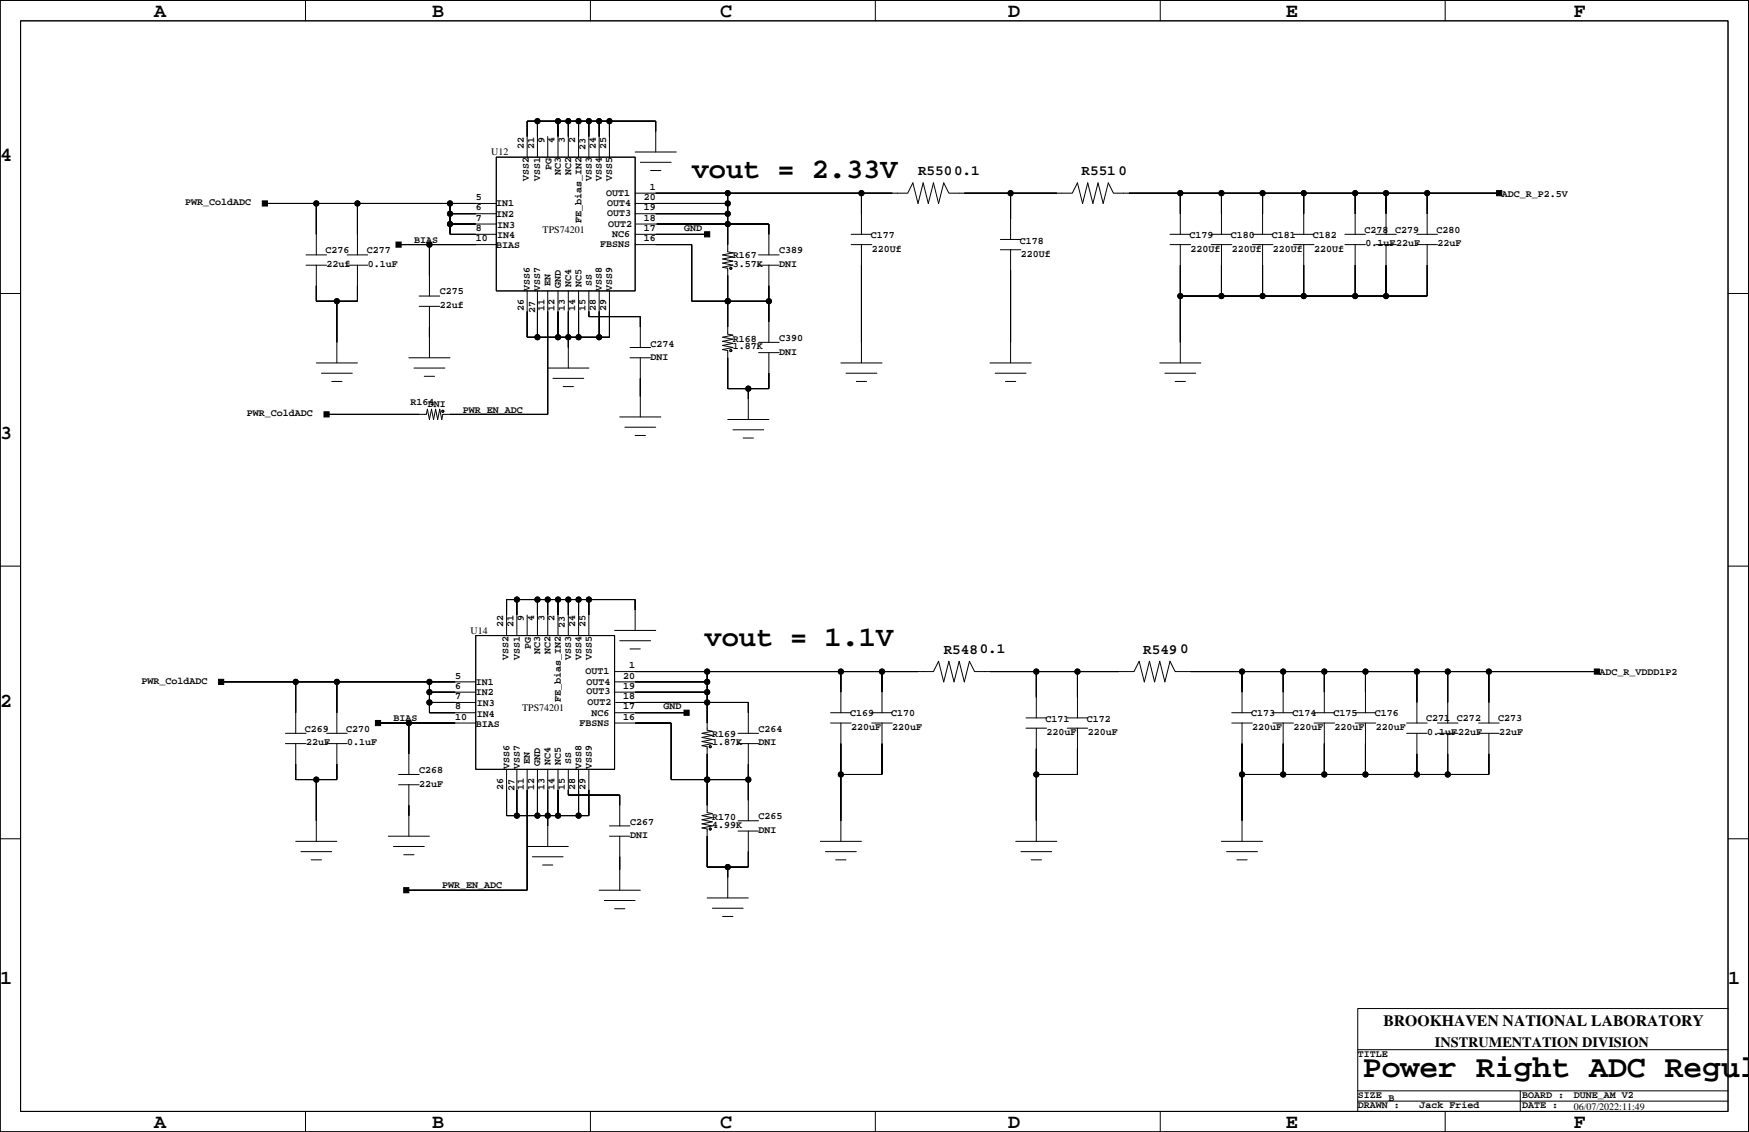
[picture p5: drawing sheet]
<svg xmlns="http://www.w3.org/2000/svg" width="432mm" height="279mm" viewBox="0 0 432 279" stroke-linecap="round" stroke-linejoin="round" font-family="sans-serif">
<defs><g id="words">
<text font-size="7.8" x="336.5" y="265.8">Power Right ADC Regul</text>
<g font-size="7.1">
<text x="170.8" y="43.9">vout = 2.33V</text>
<text x="174" y="159.4">vout = 1.1V</text>
</g>
<g font-size="4.9">
<text x="38.1" y="4.3">A</text>
<text x="106.7" y="4.3">B</text>
<text x="177.8" y="4.3">C</text>
<text x="248.9" y="4.3">D</text>
<text x="317.4" y="4.3">E</text>
<text x="388.5" y="4.3">F</text>
<text x="0" y="39.8">4</text>
<text x="0" y="108.4">3</text>
<text x="0" y="174.4">2</text>
<text x="0" y="243">1</text>
<text x="426.6" y="243">1</text>
<text x="38.1" y="278.5">A</text>
<text x="106.7" y="278.5">B</text>
<text x="177.8" y="278.5">C</text>
<text x="248.9" y="278.5">D</text>
<text x="317.4" y="278.5">E</text>
<text x="388.5" y="278.5">F</text>
</g>
<text font-size="3.9" x="341.6" y="253.3">BROOKHAVEN NATIONAL LABORATORY</text>
<g font-size="3.5">
<text x="226.6" y="43.2">R5500.1</text>
<text x="267" y="43.2">R551</text>
<text x="276.2" y="43.2">0</text>
<text x="233" y="161.3">R5480.1</text>
<text x="282.3" y="161.3">R549</text>
<text x="291.4" y="161.2">0</text>
<text x="354.2" y="258.5">INSTRUMENTATION DIVISION</text>
</g>
<g font-size="2.5">
<text x="134.4" y="35.2" transform="rotate(-90 134.4 35.2)">9</text>
<text x="136.9" y="35.2" transform="rotate(-90 136.9 35.2)">4</text>
<text x="139.5" y="35.2" transform="rotate(-90 139.5 35.2)">3</text>
<text x="142" y="35.2" transform="rotate(-90 142 35.2)">2</text>
<text x="121.3" y="38.4">U12</text>
<text x="129.3" y="36.7" transform="rotate(-90 129.3 36.7)">22</text>
<text x="131.8" y="36.7" transform="rotate(-90 131.8 36.7)">21</text>
<text x="144.5" y="36.9" transform="rotate(-90 144.5 36.9)">23</text>
<text x="147.1" y="36.7" transform="rotate(-90 147.1 36.7)">24</text>
<text x="149.6" y="36.7" transform="rotate(-90 149.6 36.7)">25</text>
<text x="130.6" y="44.7" transform="rotate(-90 130.6 44.7)">VSS2</text>
<text x="133.4" y="44.7" transform="rotate(-90 133.4 44.7)">VSS1</text>
<text x="136.2" y="42" transform="rotate(-90 136.2 42)">PG</text>
<text x="138.5" y="43.2" transform="rotate(-90 138.5 43.2)">NC3</text>
<text x="141" y="43.2" transform="rotate(-90 141 43.2)">NC2</text>
<text x="146.1" y="44.7" transform="rotate(-90 146.1 44.7)">VSS3</text>
<text x="148.6" y="44.7" transform="rotate(-90 148.6 44.7)">VSS4</text>
<text x="151.2" y="44.7" transform="rotate(-90 151.2 44.7)">VSS5</text>
<text x="160.4" y="46.9">1</text>
<text x="45.7" y="50.7">PWR_ColdADC</text>
<text x="117.4" y="51.9">6</text>
<text x="117.4" y="49.4">5</text>
<text x="122.5" y="50.9">IN1</text>
<text x="122.5" y="53.5">IN2</text>
<text x="149.6" y="48.4">OUT1</text>
<text x="149.9" y="53.2">OUT3</text>
<text x="149.9" y="50.9">OUT4</text>
<text x="158.9" y="49.4">20</text>
<text x="158.9" y="51.9">19</text>
<text x="370.8" y="48.5">ADC_R_P2.5V</text>
<text x="102.2" y="59.9">BIAS</text>
<text x="117.4" y="54.5">7</text>
<text x="117.4" y="57">8</text>
<text x="117.4" y="59.6">10</text>
<text x="122.8" y="56.2">IN3</text>
<text x="122.8" y="58.8">IN4</text>
<text x="134" y="57.4">TPS74201</text>
<text x="143.5" y="55.1" transform="rotate(-90 143.5 55.1)">FE_bias_IN2</text>
<text x="150.1" y="56">OUT2</text>
<text x="151.1" y="58.5">NC6</text>
<text x="158.9" y="54.5">18</text>
<text x="158.9" y="59.6">16</text>
<text x="158.9" y="57">17</text>
<text x="168.9" y="57">GND</text>
<text x="215" y="58.7">C177</text>
<text x="293.7" y="58.7">C179</text>
<text x="303.8" y="58.7">C180</text>
<text x="314" y="58.7">C181</text>
<text x="324.2" y="58.7">C182</text>
<text x="336.9" y="57.4">C278</text>
<text x="344.5" y="57.4">C279</text>
<text x="354.6" y="57.4">C280</text>
<text x="80.4" y="62.5">C276</text>
<text x="80.6" y="65.9">22uf</text>
<text x="90.5" y="62.5">C277</text>
<text x="90.8" y="65.9">0.1uF</text>
<text x="122.5" y="61.3">BIAS</text>
<text x="148.1" y="61.1">FBSNS</text>
<text x="180.9" y="63.7">R167</text>
<text x="180.9" y="65.9">3.57K</text>
<text x="192.4" y="62.5">C389</text>
<text x="192.4" y="65.9">DNI</text>
<text x="215.2" y="62.1">220Uf</text>
<text x="251.8" y="60.2">C178</text>
<text x="252" y="63.4">220Uf</text>
<text x="293.9" y="62.1">220Uf</text>
<text x="304.1" y="62.1">220Uf</text>
<text x="314.3" y="62.1">220Uf</text>
<text x="324.4" y="62.1">220Uf</text>
<text x="337.1" y="60.8">0.1uF22uF</text>
<text x="354.9" y="60.8">22uF</text>
<text x="130.8" y="71.8" transform="rotate(-90 130.8 71.8)">VSS6</text>
<text x="133.4" y="71.8" transform="rotate(-90 133.4 71.8)">VSS7</text>
<text x="135.9" y="70.5" transform="rotate(-90 135.9 70.5)">EN</text>
<text x="138.5" y="71" transform="rotate(-90 138.5 71)">GND</text>
<text x="141" y="70.8" transform="rotate(-90 141 70.8)">NC4</text>
<text x="143.5" y="70.8" transform="rotate(-90 143.5 70.8)">NC5</text>
<text x="146.1" y="70.5" transform="rotate(-90 146.1 70.5)">SS</text>
<text x="148.6" y="71.8" transform="rotate(-90 148.6 71.8)">VSS8</text>
<text x="151.2" y="71.8" transform="rotate(-90 151.2 71.8)">VSS9</text>
<text x="108.6" y="72.6">C275</text>
<text x="108.6" y="76.1">22uf</text>
<text x="129.3" y="76.9" transform="rotate(-90 129.3 76.9)">26</text>
<text x="132.1" y="77.1" transform="rotate(-90 132.1 77.1)">27</text>
<text x="134.4" y="76.9" transform="rotate(-90 134.4 76.9)">11</text>
<text x="136.9" y="76.9" transform="rotate(-90 136.9 76.9)">12</text>
<text x="139.5" y="76.9" transform="rotate(-90 139.5 76.9)">13</text>
<text x="142" y="76.9" transform="rotate(-90 142 76.9)">14</text>
<text x="144.5" y="76.9" transform="rotate(-90 144.5 76.9)">15</text>
<text x="147.1" y="76.9" transform="rotate(-90 147.1 76.9)">28</text>
<text x="149.6" y="76.9" transform="rotate(-90 149.6 76.9)">29</text>
<text x="160.6" y="88.8">DNI</text>
<text x="160.6" y="85.6">C274</text>
<text x="180.9" y="86.2">1.87K</text>
<text x="180.9" y="84.3">R168</text>
<text x="192.4" y="84.1">C390</text>
<text x="192.4" y="87.5">DNI</text>
<text x="101.4" y="99.9">R164</text>
<text x="105.6" y="100.4">DNI</text>
<text x="114.3" y="101.8">PWR_EN_ADC</text>
<text x="60.9" y="102.7">PWR_ColdADC</text>
<text x="124.2" y="154.8" transform="rotate(-90 124.2 154.8)">22</text>
<text x="126.8" y="154.8" transform="rotate(-90 126.8 154.8)">21</text>
<text x="129.3" y="153.3" transform="rotate(-90 129.3 153.3)">9</text>
<text x="131.8" y="153.3" transform="rotate(-90 131.8 153.3)">4</text>
<text x="134.4" y="153.3" transform="rotate(-90 134.4 153.3)">3</text>
<text x="136.9" y="153.3" transform="rotate(-90 136.9 153.3)">2</text>
<text x="139.5" y="155" transform="rotate(-90 139.5 155)">23</text>
<text x="142" y="154.8" transform="rotate(-90 142 154.8)">24</text>
<text x="144.5" y="154.8" transform="rotate(-90 144.5 154.8)">25</text>
<text x="116.2" y="156.4">U14</text>
<text x="131.1" y="160.1" transform="rotate(-90 131.1 160.1)">PG</text>
<text x="133.4" y="161.3" transform="rotate(-90 133.4 161.3)">NC3</text>
<text x="135.9" y="161.3" transform="rotate(-90 135.9 161.3)">NC2</text>
<text x="112.4" y="167.5">5</text>
<text x="125.5" y="162.8" transform="rotate(-90 125.5 162.8)">VSS2</text>
<text x="128.3" y="162.8" transform="rotate(-90 128.3 162.8)">VSS1</text>
<text x="141" y="162.8" transform="rotate(-90 141 162.8)">VSS3</text>
<text x="143.5" y="162.8" transform="rotate(-90 143.5 162.8)">VSS4</text>
<text x="144.5" y="166.5">OUT1</text>
<text x="146.1" y="162.8" transform="rotate(-90 146.1 162.8)">VSS5</text>
<text x="153.8" y="167.5">20</text>
<text x="155.3" y="165">1</text>
<text x="394.9" y="166.6">ADC_R_VDDD1P2</text>
<text x="34.9" y="168.8">PWR_ColdADC</text>
<text x="112.4" y="170">6</text>
<text x="112.4" y="172.6">7</text>
<text x="117.4" y="169">IN1</text>
<text x="117.4" y="171.5">IN2</text>
<text x="138.5" y="173.2" transform="rotate(-90 138.5 173.2)">FE_bias_IN2</text>
<text x="144.8" y="171.3">OUT3</text>
<text x="144.8" y="169">OUT4</text>
<text x="153.8" y="172.6">18</text>
<text x="153.8" y="170">19</text>
<text x="97.1" y="178">BIAS</text>
<text x="112.4" y="175.1">8</text>
<text x="112.4" y="177.6">10</text>
<text x="117.4" y="179.4">BIAS</text>
<text x="117.7" y="174.3">IN3</text>
<text x="117.7" y="176.9">IN4</text>
<text x="128.9" y="175.5">TPS74201</text>
<text x="143.1" y="179.2">FBSNS</text>
<text x="145" y="174.1">OUT2</text>
<text x="146" y="176.6">NC6</text>
<text x="153.8" y="177.6">16</text>
<text x="153.8" y="175.1">17</text>
<text x="163.8" y="175.1">GND</text>
<text x="209.9" y="176.7">C169</text>
<text x="220" y="176.7">C170</text>
<text x="258.1" y="178.3">C171</text>
<text x="268.3" y="178.3">C172</text>
<text x="308.9" y="176.7">C173</text>
<text x="319.1" y="176.7">C174</text>
<text x="329.2" y="176.7">C175</text>
<text x="339.4" y="176.7">C176</text>
<text x="352.1" y="178">C271</text>
<text x="359.7" y="178">C272</text>
<text x="369.9" y="178">C273</text>
<text x="75.3" y="180.6">C269</text>
<text x="75.5" y="184">22uF</text>
<text x="85.5" y="180.6">C270</text>
<text x="85.7" y="184">0.1uF</text>
<text x="175.9" y="181.8">R169</text>
<text x="175.9" y="184">1.87K</text>
<text x="187.3" y="180.6">C264</text>
<text x="187.3" y="184">DNI</text>
<text x="210.1" y="180.2">220uF</text>
<text x="220.3" y="180.2">220uF</text>
<text x="258.4" y="181.5">220uF</text>
<text x="268.5" y="181.5">220uF</text>
<text x="309.2" y="180.2">220uF</text>
<text x="319.3" y="180.2">220uF</text>
<text x="329.5" y="180.2">220uF</text>
<text x="339.6" y="180.2">220uF</text>
<text x="352.3" y="181.5">0.1uF22uF</text>
<text x="370.1" y="181.5">22uF</text>
<text x="103.5" y="190.7">C268</text>
<text x="125.8" y="189.9" transform="rotate(-90 125.8 189.9)">VSS6</text>
<text x="128.3" y="189.9" transform="rotate(-90 128.3 189.9)">VSS7</text>
<text x="130.8" y="188.6" transform="rotate(-90 130.8 188.6)">EN</text>
<text x="133.4" y="189.1" transform="rotate(-90 133.4 189.1)">GND</text>
<text x="135.9" y="188.9" transform="rotate(-90 135.9 188.9)">NC4</text>
<text x="138.5" y="188.9" transform="rotate(-90 138.5 188.9)">NC5</text>
<text x="141" y="188.6" transform="rotate(-90 141 188.6)">SS</text>
<text x="143.5" y="189.9" transform="rotate(-90 143.5 189.9)">VSS8</text>
<text x="146.1" y="189.9" transform="rotate(-90 146.1 189.9)">VSS9</text>
<text x="103.5" y="194.2">22uF</text>
<text x="124.2" y="195" transform="rotate(-90 124.2 195)">26</text>
<text x="127" y="195.2" transform="rotate(-90 127 195.2)">27</text>
<text x="129.3" y="195" transform="rotate(-90 129.3 195)">11</text>
<text x="131.8" y="195" transform="rotate(-90 131.8 195)">12</text>
<text x="134.4" y="195" transform="rotate(-90 134.4 195)">13</text>
<text x="136.9" y="195" transform="rotate(-90 136.9 195)">14</text>
<text x="139.5" y="195" transform="rotate(-90 139.5 195)">15</text>
<text x="142" y="195" transform="rotate(-90 142 195)">28</text>
<text x="144.5" y="195" transform="rotate(-90 144.5 195)">29</text>
<text x="155.5" y="203.7">C267</text>
<text x="175.9" y="202.4">R170</text>
<text x="187.3" y="202.1">C265</text>
<text x="155.5" y="206.9">DNI</text>
<text x="175.9" y="204.3">4.99K</text>
<text x="187.3" y="205.6">DNI</text>
<text x="109.2" y="219.3">PWR_EN_ADC</text>
<text x="335.2" y="260.8">TITLE</text>
<text x="335.2" y="271">SIZE</text>
<text x="335.2" y="273.5">DRAWN :</text>
<text x="342.8" y="271.9">B</text>
<text x="350.4" y="273.5">Jack Fried</text>
<text x="375.8" y="273.5">DATE :</text>
<text x="375.8" y="271">BOARD :</text>
<text x="388.5" y="271">DUNE_AM V2</text>
<text x="388.5" y="273.9">06/07/2022:11:49</text>
</g>
</g></defs>
<g fill="none" stroke="#000" stroke-width=".25">
<path d="M0 .1h431.7v279.3h-431.7zM5.1 5.1h421.5v269.2h-421.5zM75.4 .1v5M145.8 .1v5M216.1 .1v5M286.4 .1v5M356.8 .1v5M122.5 38.8h34.3v33h-34.3zM132.7 29.9v8.9M135.2 33.7v5.1M137.8 29.9v8.9M140.3 29.9v8.9"/>
<path d="M142.8 29.9v8.9M145.4 29.9v8.9M147.9 29.9v8.9M150.5 29.9v8.9M156.8 37.5h10.2M161.9 37.5v-7.6h-31.8v8.9M65.4 50.2h57.1M78.1 50.2v12.7M88.2 50.2v12.7M111.1 52.8h11.4M111.1 55.3h11.4M111.1 50.2v7.6h11.4"/>
<path d="M156.8 47.7h67.3l1.3-2.6 1.2 5.1 1.3-5.1 1.3 5.1 1.3-5.1 1.2 5.1 1.3-5.1 1.3 2.6h30.4l1.3-2.6 1.3 5.1 1.2-5.1 1.3 5.1 1.3-5.1 1.3 5.1 1.2-5.1 1.3 2.6h95.2M156.8 50.2h22.9M156.8 52.8h22.9M156.8 57.8h17.8M157.1 55.3h32.7v7.6M158.1 40.1h7.6M160.6 42.1h2.6M179.7 47.7v14.5l1.2 .2-2.5 .5 2.5 .5-2.5 .5 2.5 .5-2.5 .5 2.5 .6-2.5 .5 1.3 .2v16.3l1.2 .2-2.5 .5 2.5 .5-2.5 .5 2.5 .6-2.5 .5 2.5 .5-2.5 .5 1.3 .2v9.4h10.1v-8.9M210.1 57.8h5.1M212.7 47.7v10.1M247 59.1h5M249.5 47.7v11.4"/>
<path d="M288.9 57.8h5M291.4 47.7v10.1M299 57.8h5.1M301.6 47.7v10.1M309.2 57.8h5.1M311.7 47.7v10.1M319.3 57.8h5.1M321.9 47.7v10.1M332 57.8h5.1M334.6 47.7v10.1M339.6 57.8h5.1M342.2 47.7v10.1"/>
<path d="M349.8 57.8h5.1M352.3 47.7v10.1M0 72.4h5.1M75.5 65.5h5.1M75.5 62.9h5.1M78.1 65.5v8.8h10.1v-8.8M83.2 74.3v15.3M85.7 65.5h5.1M85.7 62.9h5.1M98.4 60.4h24.1M103.5 75.6h5.1M103.5 73.1h5.1"/>
<path d="M106 60.4v12.7M106 75.6v12.7M130.1 71.8v11.4h20.4v-11.4M132.7 71.8v11.4M135.2 71.8v30.5h-25.9l-.2 1.2-.5-2.5-.5 2.5-.6-2.5-.5 2.5-.5-2.5-.5 2.5-.5-2.5-.2 1.3h-24.7M137.8 71.8v11.4M140.3 71.8v19M142.8 71.8v11.4M145.4 71.8v6.4h12.7v7.6M147.9 71.8v11.4M156.8 60.4h14v13.9h19M179.7 74.3h.1"/>
<path d="M187.3 65.5h5.1M187.3 62.9h5.1M189.8 65.5v19M210.1 60.4h5.1M212.7 60.4v29.2M247 61.6h5M249.5 61.6v28M288.9 60.4h5M291.4 60.4v29.2M299 60.4h5.1M301.6 60.4v12.7M309.2 60.4h5.1"/>
<path d="M311.7 60.4v12.7M319.3 60.4h5.1M321.9 60.4v12.7M332 60.4h5.1M334.6 60.4v12.7M339.6 60.4h5.1M342.2 60.4v12.7M349.8 60.4h5.1M352.3 60.4v12.7h-60.9M426.6 72.4h5.1M78.1 89.6h10.1M79.4 92.1h7.6"/>
<path d="M81.9 94.1h2.5M100.9 88.3h10.2M102.2 90.8h7.6M104.8 92.9h2.5M135.2 90.8h10.2M136.5 93.4h7.6M139 95.4h2.6M155.5 88.3h5.1M155.5 85.8h5.1M158.1 88.3v14.6M184.7 95.9v7.6M187.3 87h5.1"/>
<path d="M187.3 84.5h5.1M207.6 89.6h10.2M208.9 92.1h7.6M211.4 94.1h2.5M244.4 89.6h10.2M245.7 92.1h7.6M248.2 94.1h2.6M286.3 89.6h10.2M287.6 92.1h7.6M290.1 94.1h2.6M153 102.9h10.2M154.3 105.4h7.6"/>
<path d="M156.8 107.5h2.5M179.7 103.5h10.1M180.9 106.1h7.7M183.5 108.1h2.5M0 139.7h5.1M426.6 139.7h5.1M117.4 156.9h34.3v33h-34.3zM127.6 148v8.9M130.1 151.8v5.1M132.7 148v8.9M135.2 148v8.9M137.8 148v8.9"/>
<path d="M140.3 148v8.9M142.8 148v8.9M145.4 148v8.9M151.7 155.6h10.2M153 158.1h7.6M156.8 155.6v-7.6h-31.7v8.9M54.6 168.3h62.8M73 168.3v12.7M83.2 168.3v12.7M93.3 178.5h24.1M100.9 178.5v12.7M106 168.3v7.6h11.4"/>
<path d="M106 170.8h11.4M106 173.4h11.4M151.7 165.8h78.8l1.2-2.6 1.3 5.1 1.3-5.1 1.2 5.1 1.3-5.1 1.3 5.1 1.2-5.1 1.3 2.6h39.4l1.2-2.6 1.3 5.1 1.3-5.1 1.3 5.1 1.2-5.1 1.3 5.1 1.3-5.1 1.2 2.6h104.1M151.7 168.3h22.9M151.7 170.8h22.9M151.7 175.9h17.8M151.7 178.5h14v13.9h19M152 173.4h32.7v7.6M155.5 160.2h2.6M174.6 165.8v14.4l1.3 .3-2.6 .5 2.6 .5-2.6 .5 2.6 .5-2.6 .5 2.6 .5-2.6 .5 1.3 .3v16.3l1.3 .2-2.6 .5 2.6 .5-2.6 .5 2.6 .5-2.6 .5 2.6 .6-2.6 .5 1.3 .2v9.4h10.1v-8.9M205.1 175.9h5M205.1 178.5h5"/>
<path d="M207.6 165.8v10.1M207.6 178.5v29.2M215.2 175.9h5.1M215.2 178.5h5.1M217.8 178.5v12.7h-10.2M217.8 165.8v10.1M253.3 179.7h5.1M253.3 177.2h5.1M255.8 165.8v11.4M255.8 179.7v28M263.5 179.7h5M263.5 177.2h5"/>
<path d="M266 179.7v11.5h-10.2M266 165.8v11.4M304.1 175.9h5.1M304.1 178.5h5.1M306.6 165.8v10.1M306.6 178.5v29.2M314.3 175.9h5M314.3 178.5h5M316.8 165.8v10.1M316.8 178.5v12.7M324.4 175.9h5.1M324.4 178.5h5.1"/>
<path d="M327 165.8v10.1M327 178.5v12.7M334.6 175.9h5M334.6 178.5h5M337.1 165.8v10.1M337.1 178.5v12.7M347.3 178.5h5M349.8 165.8v12.7M354.9 178.5h5.1M357.4 165.8v12.7M365 178.5h5.1M367.6 165.8v12.7"/>
<path d="M70.5 183.5h5M70.5 181h5M73 183.5v8.9h10.2v-8.9M78.1 192.4v15.3M80.6 183.5h5.1M80.6 181h5.1M98.4 193.7h5.1M98.4 191.2h5.1M100.9 193.7v12.7M125.1 189.9v11.4h20.3v-11.4M127.6 189.9v11.4M130.1 189.9v29.8h-29.8"/>
<path d="M132.7 189.9v11.4M135.2 189.9v19M137.8 189.9v11.4M140.3 189.9v6.3h12.7v7.7M142.8 189.9v11.4M174.6 192.4h.1M182.2 183.5h5.1M182.2 181h5.1M184.7 183.5v19.1M347.3 181h5M349.8 181v10.2M354.9 181h5.1"/>
<path d="M357.4 181v10.2M365 181h5.1M367.6 181v10.2h-61M0 207h5.1M73 207.7h10.2M74.3 210.2h7.6M76.8 212.2h2.6M95.9 206.4h10.1M97.1 208.9h7.7M99.7 211h2.5M130.1 208.9h10.2M131.4 211.5h7.6"/>
<path d="M134 213.5h2.5M147.9 219.7h10.2M150.5 206.4h5M150.5 203.9h5M153 206.4v13.3M179.7 214v7.6M182.2 205.1h5.1M182.2 202.6h5.1M202.5 207.7h10.2M203.8 210.2h7.6M206.3 212.2h2.6M250.8 207.7h10.1"/>
<path d="M252 210.2h7.7M254.6 212.2h2.5M301.6 207.7h10.1M302.8 210.2h7.6M305.4 212.2h2.5M426.6 207h5.1M149.2 222.3h7.6M151.7 224.3h2.6M174.6 221.6h10.1M175.9 224.2h7.6M178.4 226.2h2.5M335.2 259.1h91.4"/>
<path d="M426.6 248.9h-91.4v25.4M75.4 274.3v5.1M145.8 274.3v5.1M216.1 274.3v5.1M286.4 274.3v5.1M335.2 269.2h91.4M335.2 271.8h91.4M356.8 274.3v5.1M375.3 269.2v5.1"/>
<circle cx="132.7" cy="29.9" r=".63"/>
<circle cx="137.8" cy="29.9" r=".63"/>
<circle cx="140.3" cy="29.9" r=".63"/>
<circle cx="142.8" cy="29.9" r=".63"/>
<circle cx="145.4" cy="29.9" r=".63"/>
<circle cx="147.9" cy="29.9" r=".63"/>
<circle cx="150.5" cy="29.9" r=".63"/>
<circle cx="78.1" cy="50.2" r=".63"/>
<circle cx="88.2" cy="50.2" r=".63"/>
<circle cx="111.1" cy="50.2" r=".63"/>
<circle cx="111.1" cy="55.3" r=".63"/>
<circle cx="111.1" cy="52.8" r=".63"/>
<circle cx="179.7" cy="50.2" r=".63"/>
<circle cx="179.7" cy="47.7" r=".63"/>
<circle cx="179.7" cy="55.3" r=".63"/>
<circle cx="179.7" cy="52.8" r=".63"/>
<circle cx="212.7" cy="47.7" r=".63"/>
<circle cx="249.5" cy="47.7" r=".63"/>
<circle cx="291.4" cy="47.7" r=".63"/>
<circle cx="301.6" cy="47.7" r=".63"/>
<circle cx="311.7" cy="47.7" r=".63"/>
<circle cx="321.9" cy="47.7" r=".63"/>
<circle cx="334.6" cy="47.7" r=".63"/>
<circle cx="342.2" cy="47.7" r=".63"/>
<circle cx="352.3" cy="47.7" r=".63"/>
<circle cx="83.2" cy="74.3" r=".63"/>
<circle cx="106" cy="60.4" r=".63"/>
<circle cx="179.7" cy="74.3" r=".63"/>
<circle cx="180.4" cy="66.2" r=".25"/>
<circle cx="189.8" cy="74.3" r=".63"/>
<circle cx="291.4" cy="73.1" r=".63"/>
<circle cx="301.6" cy="73.1" r=".63"/>
<circle cx="311.7" cy="73.1" r=".63"/>
<circle cx="321.9" cy="73.1" r=".63"/>
<circle cx="334.6" cy="73.1" r=".63"/>
<circle cx="342.2" cy="73.1" r=".63"/>
<circle cx="132.7" cy="83.2" r=".63"/>
<circle cx="137.8" cy="83.2" r=".63"/>
<circle cx="140.3" cy="83.2" r=".63"/>
<circle cx="142.8" cy="83.2" r=".63"/>
<circle cx="147.9" cy="83.2" r=".63"/>
<circle cx="180.4" cy="86.5" r=".25"/>
<circle cx="184.7" cy="95.9" r=".63"/>
<circle cx="109.3" cy="101.5" r=".25"/>
<circle cx="127.6" cy="148" r=".63"/>
<circle cx="132.7" cy="148" r=".63"/>
<circle cx="135.2" cy="148" r=".63"/>
<circle cx="137.8" cy="148" r=".63"/>
<circle cx="140.3" cy="148" r=".63"/>
<circle cx="142.8" cy="148" r=".63"/>
<circle cx="145.4" cy="148" r=".63"/>
<circle cx="73" cy="168.3" r=".63"/>
<circle cx="83.2" cy="168.3" r=".63"/>
<circle cx="100.9" cy="178.5" r=".63"/>
<circle cx="106" cy="168.3" r=".63"/>
<circle cx="106" cy="173.4" r=".63"/>
<circle cx="106" cy="170.8" r=".63"/>
<circle cx="174.6" cy="168.3" r=".63"/>
<circle cx="174.6" cy="173.4" r=".63"/>
<circle cx="174.6" cy="165.8" r=".63"/>
<circle cx="174.6" cy="170.8" r=".63"/>
<circle cx="207.6" cy="165.8" r=".63"/>
<circle cx="217.8" cy="165.8" r=".63"/>
<circle cx="255.8" cy="165.8" r=".63"/>
<circle cx="266" cy="165.8" r=".63"/>
<circle cx="306.6" cy="165.8" r=".63"/>
<circle cx="316.8" cy="165.8" r=".63"/>
<circle cx="327" cy="165.8" r=".63"/>
<circle cx="337.1" cy="165.8" r=".63"/>
<circle cx="349.8" cy="165.8" r=".63"/>
<circle cx="357.4" cy="165.8" r=".63"/>
<circle cx="367.6" cy="165.8" r=".63"/>
<circle cx="78.1" cy="192.4" r=".63"/>
<circle cx="174.6" cy="192.4" r=".63"/>
<circle cx="175.3" cy="184.3" r=".25"/>
<circle cx="184.7" cy="192.4" r=".63"/>
<circle cx="207.6" cy="191.2" r=".63"/>
<circle cx="255.8" cy="191.2" r=".63"/>
<circle cx="306.6" cy="191.2" r=".63"/>
<circle cx="316.8" cy="191.2" r=".63"/>
<circle cx="327" cy="191.2" r=".63"/>
<circle cx="337.1" cy="191.2" r=".63"/>
<circle cx="349.8" cy="191.2" r=".63"/>
<circle cx="357.4" cy="191.2" r=".63"/>
<circle cx="127.6" cy="201.3" r=".63"/>
<circle cx="132.7" cy="201.3" r=".63"/>
<circle cx="135.2" cy="201.3" r=".63"/>
<circle cx="137.8" cy="201.3" r=".63"/>
<circle cx="142.8" cy="201.3" r=".63"/>
<circle cx="175.3" cy="204.6" r=".25"/>
<circle cx="179.7" cy="214" r=".63"/>
</g>
<g fill="#000" stroke="#000" stroke-width=".25">
<path d="M130.1 29.9v3.8z" fill-rule="evenodd"/>
<path d="M132.7 29.9v3.8z" fill-rule="evenodd"/>
<path d="M130.1 29.9h2.6z" fill-rule="evenodd"/>
<path d="M137.8 29.9v3.8z" fill-rule="evenodd"/>
<path d="M132.7 29.9h5.1z" fill-rule="evenodd"/>
<path d="M140.3 29.9v3.8z" fill-rule="evenodd"/>
<path d="M137.8 29.9h2.5z" fill-rule="evenodd"/>
<path d="M142.8 29.9v3.8z" fill-rule="evenodd"/>
<path d="M140.3 29.9h2.5z" fill-rule="evenodd"/>
<path d="M145.4 29.9v3.8z" fill-rule="evenodd"/>
<path d="M142.8 29.9h2.6z" fill-rule="evenodd"/>
<path d="M147.9 29.9v3.8z" fill-rule="evenodd"/>
<path d="M145.4 29.9h2.5z" fill-rule="evenodd"/>
<path d="M150.5 29.9v3.8z" fill-rule="evenodd"/>
<path d="M147.9 29.9h2.6z" fill-rule="evenodd"/>
<path d="M161.9 29.9v2.5z" fill-rule="evenodd"/>
<path d="M150.5 29.9h11.4z" fill-rule="evenodd"/>
<path d="M64.8 49.6h1.2v1.3h-1.2z" fill-rule="evenodd"/>
<path d="M78.1 50.2v7.6z" fill-rule="evenodd"/>
<path d="M65.4 50.2h12.7z" fill-rule="evenodd"/>
<path d="M88.2 50.2v7.6z" fill-rule="evenodd"/>
<path d="M78.1 50.2h10.1z" fill-rule="evenodd"/>
<path d="M111.1 55.3v2.5z" fill-rule="evenodd"/>
<path d="M111.1 52.8v2.5z" fill-rule="evenodd"/>
<path d="M111.1 50.2v2.6z" fill-rule="evenodd"/>
<path d="M88.2 50.2h22.9z" fill-rule="evenodd"/>
<path d="M111.1 57.8h6.3z" fill-rule="evenodd"/>
<path d="M111.1 55.3h6.3z" fill-rule="evenodd"/>
<path d="M111.1 52.8h6.3z" fill-rule="evenodd"/>
<path d="M111.1 50.2h6.3z" fill-rule="evenodd"/>
<path d="M174 57.2h1.2v1.3h-1.2z" fill-rule="evenodd"/>
<path d="M161.9 57.8h12.7z" fill-rule="evenodd"/>
<path d="M179.7 47.7v2.5z" fill-rule="evenodd"/>
<path d="M161.9 52.8h17.8z" fill-rule="evenodd"/>
<path d="M162.1 55.3h17.6z" fill-rule="evenodd"/>
<path d="M179.7 55.3v5.1z" fill-rule="evenodd"/>
<path d="M179.7 52.8v2.5z" fill-rule="evenodd"/>
<path d="M179.7 50.2v2.6z" fill-rule="evenodd"/>
<path d="M161.9 50.2h17.8z" fill-rule="evenodd"/>
<path d="M161.9 47.7h17.8z" fill-rule="evenodd"/>
<path d="M189.8 55.3v2.5z" fill-rule="evenodd"/>
<path d="M179.7 55.3h10.1z" fill-rule="evenodd"/>
<path d="M212.7 47.7v5.1z" fill-rule="evenodd"/>
<path d="M179.7 47.7h33z" fill-rule="evenodd"/>
<path d="M212.7 47.7h7.6z" fill-rule="evenodd"/>
<path d="M238.1 47.7h11.4z" fill-rule="evenodd"/>
<path d="M249.5 47.7v6.3z" fill-rule="evenodd"/>
<path d="M249.5 47.7h11.4z" fill-rule="evenodd"/>
<path d="M278.7 47.7h12.7z" fill-rule="evenodd"/>
<path d="M291.4 47.7v5.1z" fill-rule="evenodd"/>
<path d="M301.6 47.7v5.1z" fill-rule="evenodd"/>
<path d="M291.4 47.7h10.2z" fill-rule="evenodd"/>
<path d="M301.6 47.7h10.1z" fill-rule="evenodd"/>
<path d="M311.7 47.7v5.1z" fill-rule="evenodd"/>
<path d="M321.9 47.7v5.1z" fill-rule="evenodd"/>
<path d="M311.7 47.7h10.2z" fill-rule="evenodd"/>
<path d="M321.9 47.7h12.7z" fill-rule="evenodd"/>
<path d="M334.6 47.7v5.1z" fill-rule="evenodd"/>
<path d="M342.2 47.7v5.1z" fill-rule="evenodd"/>
<path d="M334.6 47.7h7.6z" fill-rule="evenodd"/>
<path d="M352.3 47.7v5.1z" fill-rule="evenodd"/>
<path d="M342.2 47.7h10.1z" fill-rule="evenodd"/>
<path d="M369.5 47h1.3v1.3h-1.3z" fill-rule="evenodd"/>
<path d="M352.3 47.7h17.8z" fill-rule="evenodd"/>
<path d="M78.1 70.5v3.8z" fill-rule="evenodd"/>
<path d="M83.2 74.3v10.2z" fill-rule="evenodd"/>
<path d="M78.1 74.3h5.1z" fill-rule="evenodd"/>
<path d="M88.2 70.5v3.8z" fill-rule="evenodd"/>
<path d="M83.2 74.3h5z" fill-rule="evenodd"/>
<path d="M97.8 59.7h1.2v1.3h-1.2z" fill-rule="evenodd"/>
<path d="M98.4 60.4h7.6z" fill-rule="evenodd"/>
<path d="M106 60.4v7.6z" fill-rule="evenodd"/>
<path d="M106 60.4h11.4z" fill-rule="evenodd"/>
<path d="M130.1 76.9v6.3z" fill-rule="evenodd"/>
<path d="M132.7 76.9v6.3z" fill-rule="evenodd"/>
<path d="M135.2 76.9v25.4z" fill-rule="evenodd"/>
<path d="M137.8 76.9v6.3z" fill-rule="evenodd"/>
<path d="M140.3 76.9v6.3z" fill-rule="evenodd"/>
<path d="M142.8 76.9v6.3z" fill-rule="evenodd"/>
<path d="M145.4 76.9v1.3z" fill-rule="evenodd"/>
<path d="M147.9 76.9v6.3z" fill-rule="evenodd"/>
<path d="M150.5 76.9v6.3z" fill-rule="evenodd"/>
<path d="M145.4 78.2h12.7z" fill-rule="evenodd"/>
<path d="M158.1 78.2v2.5z" fill-rule="evenodd"/>
<path d="M170.8 60.4v13.9z" fill-rule="evenodd"/>
<path d="M161.9 60.4h8.9z" fill-rule="evenodd"/>
<path d="M179.7 74.3v6.4z" fill-rule="evenodd"/>
<path d="M179.7 68v6.3z" fill-rule="evenodd"/>
<path d="M170.8 74.3h8.9z" fill-rule="evenodd"/>
<path d="M189.8 74.3v5.1z" fill-rule="evenodd"/>
<path d="M189.8 70.5v3.8z" fill-rule="evenodd"/>
<path d="M179.7 74.3h10.1z" fill-rule="evenodd"/>
<path d="M212.7 65.5v19z" fill-rule="evenodd"/>
<path d="M249.5 66.7v17.8z" fill-rule="evenodd"/>
<path d="M291.4 73.1v11.4z" fill-rule="evenodd"/>
<path d="M291.4 65.5v7.6z" fill-rule="evenodd"/>
<path d="M301.6 65.5v7.6z" fill-rule="evenodd"/>
<path d="M291.4 73.1h10.2z" fill-rule="evenodd"/>
<path d="M311.7 65.5v7.6z" fill-rule="evenodd"/>
<path d="M301.6 73.1h10.1z" fill-rule="evenodd"/>
<path d="M321.9 65.5v7.6z" fill-rule="evenodd"/>
<path d="M311.7 73.1h10.2z" fill-rule="evenodd"/>
<path d="M334.6 65.5v7.6z" fill-rule="evenodd"/>
<path d="M321.9 73.1h12.7z" fill-rule="evenodd"/>
<path d="M342.2 65.5v7.6z" fill-rule="evenodd"/>
<path d="M334.6 73.1h7.6z" fill-rule="evenodd"/>
<path d="M352.3 65.5v7.6z" fill-rule="evenodd"/>
<path d="M342.2 73.1h10.1z" fill-rule="evenodd"/>
<path d="M106 80.7v2.5z" fill-rule="evenodd"/>
<path d="M130.1 83.2h2.6z" fill-rule="evenodd"/>
<path d="M132.7 83.2h5.1z" fill-rule="evenodd"/>
<path d="M137.8 83.2h2.5z" fill-rule="evenodd"/>
<path d="M140.3 83.2v2.6z" fill-rule="evenodd"/>
<path d="M140.3 83.2h2.5z" fill-rule="evenodd"/>
<path d="M142.8 83.2h5.1z" fill-rule="evenodd"/>
<path d="M147.9 83.2h2.6z" fill-rule="evenodd"/>
<path d="M158.1 93.4v4.4z" fill-rule="evenodd"/>
<path d="M179.7 88.3v7.6z" fill-rule="evenodd"/>
<path d="M184.7 95.9v2.6z" fill-rule="evenodd"/>
<path d="M179.7 95.9h5z" fill-rule="evenodd"/>
<path d="M184.7 95.9h5.1z" fill-rule="evenodd"/>
<path d="M189.8 92.1v3.8z" fill-rule="evenodd"/>
<path d="M80 101.6h1.3v1.3h-1.3z" fill-rule="evenodd"/>
<path d="M80.6 102.3h22.9z" fill-rule="evenodd"/>
<path d="M111.1 102.3h24.1z" fill-rule="evenodd"/>
<path d="M125.1 148v3.8z" fill-rule="evenodd"/>
<path d="M127.6 148v3.8z" fill-rule="evenodd"/>
<path d="M125.1 148h2.5z" fill-rule="evenodd"/>
<path d="M132.7 148v3.8z" fill-rule="evenodd"/>
<path d="M127.6 148h5.1z" fill-rule="evenodd"/>
<path d="M135.2 148v3.8z" fill-rule="evenodd"/>
<path d="M132.7 148h2.5z" fill-rule="evenodd"/>
<path d="M137.8 148v3.8z" fill-rule="evenodd"/>
<path d="M135.2 148h2.6z" fill-rule="evenodd"/>
<path d="M140.3 148v3.8z" fill-rule="evenodd"/>
<path d="M137.8 148h2.5z" fill-rule="evenodd"/>
<path d="M142.8 148v3.8z" fill-rule="evenodd"/>
<path d="M140.3 148h2.5z" fill-rule="evenodd"/>
<path d="M145.4 148v3.8z" fill-rule="evenodd"/>
<path d="M142.8 148h2.6z" fill-rule="evenodd"/>
<path d="M156.8 148v2.5z" fill-rule="evenodd"/>
<path d="M145.4 148h11.4z" fill-rule="evenodd"/>
<path d="M54 167.7h1.2v1.2h-1.2z" fill-rule="evenodd"/>
<path d="M73 168.3v7.6z" fill-rule="evenodd"/>
<path d="M54.6 168.3h18.4z" fill-rule="evenodd"/>
<path d="M73 168.3h10.2z" fill-rule="evenodd"/>
<path d="M83.2 168.3v7.6z" fill-rule="evenodd"/>
<path d="M92.7 177.8h1.3v1.3h-1.3z" fill-rule="evenodd"/>
<path d="M100.9 178.5v7.6z" fill-rule="evenodd"/>
<path d="M93.3 178.5h7.6z" fill-rule="evenodd"/>
<path d="M106 168.3v2.5z" fill-rule="evenodd"/>
<path d="M106 170.8v2.6z" fill-rule="evenodd"/>
<path d="M106 173.4v2.5z" fill-rule="evenodd"/>
<path d="M83.2 168.3h22.8z" fill-rule="evenodd"/>
<path d="M100.9 178.5h11.5z" fill-rule="evenodd"/>
<path d="M106 173.4h6.4z" fill-rule="evenodd"/>
<path d="M106 170.8h6.4z" fill-rule="evenodd"/>
<path d="M106 168.3h6.4z" fill-rule="evenodd"/>
<path d="M106 175.9h6.4z" fill-rule="evenodd"/>
<path d="M165.7 178.5v13.9z" fill-rule="evenodd"/>
<path d="M156.8 178.5h8.9z" fill-rule="evenodd"/>
<path d="M168.9 175.3h1.2v1.3h-1.2z" fill-rule="evenodd"/>
<path d="M156.8 175.9h12.7z" fill-rule="evenodd"/>
<path d="M174.6 173.4v5.1z" fill-rule="evenodd"/>
<path d="M174.6 170.8v2.6z" fill-rule="evenodd"/>
<path d="M174.6 168.3v2.5z" fill-rule="evenodd"/>
<path d="M156.8 165.8h17.8z" fill-rule="evenodd"/>
<path d="M174.6 165.8v2.5z" fill-rule="evenodd"/>
<path d="M156.8 168.3h17.8z" fill-rule="evenodd"/>
<path d="M157.1 173.4h17.5z" fill-rule="evenodd"/>
<path d="M156.8 170.8h17.8z" fill-rule="evenodd"/>
<path d="M174.6 173.4h10.1z" fill-rule="evenodd"/>
<path d="M184.7 173.4v2.5z" fill-rule="evenodd"/>
<path d="M207.6 165.8v5z" fill-rule="evenodd"/>
<path d="M174.6 165.8h33z" fill-rule="evenodd"/>
<path d="M217.8 165.8v5z" fill-rule="evenodd"/>
<path d="M207.6 165.8h10.2z" fill-rule="evenodd"/>
<path d="M217.8 165.8h8.8z" fill-rule="evenodd"/>
<path d="M255.8 165.8v6.3z" fill-rule="evenodd"/>
<path d="M244.4 165.8h11.4z" fill-rule="evenodd"/>
<path d="M266 165.8v6.3z" fill-rule="evenodd"/>
<path d="M255.8 165.8h10.2z" fill-rule="evenodd"/>
<path d="M266 165.8h10.2z" fill-rule="evenodd"/>
<path d="M293.9 165.8h12.7z" fill-rule="evenodd"/>
<path d="M306.6 165.8v5z" fill-rule="evenodd"/>
<path d="M316.8 165.8v5z" fill-rule="evenodd"/>
<path d="M306.6 165.8h10.2z" fill-rule="evenodd"/>
<path d="M327 165.8v5z" fill-rule="evenodd"/>
<path d="M316.8 165.8h10.2z" fill-rule="evenodd"/>
<path d="M337.1 165.8v5z" fill-rule="evenodd"/>
<path d="M327 165.8h10.1z" fill-rule="evenodd"/>
<path d="M349.8 165.8v7.6z" fill-rule="evenodd"/>
<path d="M337.1 165.8h12.7z" fill-rule="evenodd"/>
<path d="M349.8 165.8h7.6z" fill-rule="evenodd"/>
<path d="M357.4 165.8v7.6z" fill-rule="evenodd"/>
<path d="M367.6 165.8v7.6z" fill-rule="evenodd"/>
<path d="M357.4 165.8h10.2z" fill-rule="evenodd"/>
<path d="M393.6 165.1h1.3v1.3h-1.3z" fill-rule="evenodd"/>
<path d="M367.6 165.8h26.6z" fill-rule="evenodd"/>
<path d="M73 188.6v3.8z" fill-rule="evenodd"/>
<path d="M73 192.4h5.1z" fill-rule="evenodd"/>
<path d="M78.1 192.4v10.2z" fill-rule="evenodd"/>
<path d="M83.2 188.6v3.8z" fill-rule="evenodd"/>
<path d="M78.1 192.4h5.1z" fill-rule="evenodd"/>
<path d="M100.9 198.8v2.5z" fill-rule="evenodd"/>
<path d="M125.1 195v6.3z" fill-rule="evenodd"/>
<path d="M127.6 195v6.3z" fill-rule="evenodd"/>
<path d="M130.1 195v24.7z" fill-rule="evenodd"/>
<path d="M132.7 195v6.3z" fill-rule="evenodd"/>
<path d="M135.2 195v6.3z" fill-rule="evenodd"/>
<path d="M137.8 195v6.3z" fill-rule="evenodd"/>
<path d="M140.3 195v1.2z" fill-rule="evenodd"/>
<path d="M142.8 195v6.3z" fill-rule="evenodd"/>
<path d="M145.4 195v6.3z" fill-rule="evenodd"/>
<path d="M140.3 196.2h12.7z" fill-rule="evenodd"/>
<path d="M153 196.2v2.6z" fill-rule="evenodd"/>
<path d="M174.6 192.4v6.4z" fill-rule="evenodd"/>
<path d="M174.6 186.1v6.3z" fill-rule="evenodd"/>
<path d="M165.7 192.4h8.9z" fill-rule="evenodd"/>
<path d="M184.7 188.6v3.8z" fill-rule="evenodd"/>
<path d="M184.7 192.4v5.1z" fill-rule="evenodd"/>
<path d="M174.6 192.4h10.1z" fill-rule="evenodd"/>
<path d="M207.6 183.5v7.7z" fill-rule="evenodd"/>
<path d="M207.6 191.2v11.4z" fill-rule="evenodd"/>
<path d="M217.8 183.5v7.7z" fill-rule="evenodd"/>
<path d="M207.6 191.2h10.2z" fill-rule="evenodd"/>
<path d="M255.8 184.8v6.4z" fill-rule="evenodd"/>
<path d="M255.8 191.2v11.4z" fill-rule="evenodd"/>
<path d="M266 184.8v6.4z" fill-rule="evenodd"/>
<path d="M255.8 191.2h10.2z" fill-rule="evenodd"/>
<path d="M306.6 191.2v11.4z" fill-rule="evenodd"/>
<path d="M306.6 183.5v7.7z" fill-rule="evenodd"/>
<path d="M316.8 183.5v7.7z" fill-rule="evenodd"/>
<path d="M306.6 191.2h10.2z" fill-rule="evenodd"/>
<path d="M327 183.5v7.7z" fill-rule="evenodd"/>
<path d="M316.8 191.2h10.2z" fill-rule="evenodd"/>
<path d="M337.1 183.5v7.7z" fill-rule="evenodd"/>
<path d="M327 191.2h10.1z" fill-rule="evenodd"/>
<path d="M349.8 186.1v5.1z" fill-rule="evenodd"/>
<path d="M337.1 191.2h12.7z" fill-rule="evenodd"/>
<path d="M357.4 186.1v5.1z" fill-rule="evenodd"/>
<path d="M349.8 191.2h7.6z" fill-rule="evenodd"/>
<path d="M367.6 186.1v5.1z" fill-rule="evenodd"/>
<path d="M357.4 191.2h10.2z" fill-rule="evenodd"/>
<path d="M125.1 201.3h2.5z" fill-rule="evenodd"/>
<path d="M100.3 219.7h29.8z" fill-rule="evenodd"/>
<path d="M127.6 201.3h5.1z" fill-rule="evenodd"/>
<path d="M135.2 201.3v2.6z" fill-rule="evenodd"/>
<path d="M132.7 201.3h2.5z" fill-rule="evenodd"/>
<path d="M135.2 201.3h2.6z" fill-rule="evenodd"/>
<path d="M137.8 201.3h5z" fill-rule="evenodd"/>
<path d="M142.8 201.3h2.6z" fill-rule="evenodd"/>
<path d="M153 211.5v3.1z" fill-rule="evenodd"/>
<path d="M174.6 206.4v7.6z" fill-rule="evenodd"/>
<path d="M174.6 214h5.1z" fill-rule="evenodd"/>
<path d="M179.7 214v2.5z" fill-rule="evenodd"/>
<path d="M184.7 210.2v3.8z" fill-rule="evenodd"/>
<path d="M179.7 214h5z" fill-rule="evenodd"/>
<path d="M99.7 219.1h1.2v1.3h-1.2z" fill-rule="evenodd"/>
<circle cx="132.7" cy="29.9" r=".63"/>
<circle cx="137.8" cy="29.9" r=".63"/>
<circle cx="140.3" cy="29.9" r=".63"/>
<circle cx="142.8" cy="29.9" r=".63"/>
<circle cx="145.4" cy="29.9" r=".63"/>
<circle cx="147.9" cy="29.9" r=".63"/>
<circle cx="150.5" cy="29.9" r=".63"/>
<circle cx="78.1" cy="50.2" r=".63"/>
<circle cx="88.2" cy="50.2" r=".63"/>
<circle cx="111.1" cy="50.2" r=".63"/>
<circle cx="111.1" cy="55.3" r=".63"/>
<circle cx="111.1" cy="52.8" r=".63"/>
<circle cx="179.7" cy="50.2" r=".63"/>
<circle cx="179.7" cy="47.7" r=".63"/>
<circle cx="179.7" cy="55.3" r=".63"/>
<circle cx="179.7" cy="52.8" r=".63"/>
<circle cx="212.7" cy="47.7" r=".63"/>
<circle cx="249.5" cy="47.7" r=".63"/>
<circle cx="291.4" cy="47.7" r=".63"/>
<circle cx="301.6" cy="47.7" r=".63"/>
<circle cx="311.7" cy="47.7" r=".63"/>
<circle cx="321.9" cy="47.7" r=".63"/>
<circle cx="334.6" cy="47.7" r=".63"/>
<circle cx="342.2" cy="47.7" r=".63"/>
<circle cx="352.3" cy="47.7" r=".63"/>
<circle cx="83.2" cy="74.3" r=".63"/>
<circle cx="106" cy="60.4" r=".63"/>
<circle cx="179.7" cy="74.3" r=".63"/>
<circle cx="189.8" cy="74.3" r=".63"/>
<circle cx="291.4" cy="73.1" r=".63"/>
<circle cx="301.6" cy="73.1" r=".63"/>
<circle cx="311.7" cy="73.1" r=".63"/>
<circle cx="321.9" cy="73.1" r=".63"/>
<circle cx="334.6" cy="73.1" r=".63"/>
<circle cx="342.2" cy="73.1" r=".63"/>
<circle cx="132.7" cy="83.2" r=".63"/>
<circle cx="137.8" cy="83.2" r=".63"/>
<circle cx="140.3" cy="83.2" r=".63"/>
<circle cx="142.8" cy="83.2" r=".63"/>
<circle cx="147.9" cy="83.2" r=".63"/>
<circle cx="184.7" cy="95.9" r=".63"/>
<circle cx="127.6" cy="148" r=".63"/>
<circle cx="132.7" cy="148" r=".63"/>
<circle cx="135.2" cy="148" r=".63"/>
<circle cx="137.8" cy="148" r=".63"/>
<circle cx="140.3" cy="148" r=".63"/>
<circle cx="142.8" cy="148" r=".63"/>
<circle cx="145.4" cy="148" r=".63"/>
<circle cx="73" cy="168.3" r=".63"/>
<circle cx="83.2" cy="168.3" r=".63"/>
<circle cx="100.9" cy="178.5" r=".63"/>
<circle cx="106" cy="168.3" r=".63"/>
<circle cx="106" cy="173.4" r=".63"/>
<circle cx="106" cy="170.8" r=".63"/>
<circle cx="174.6" cy="168.3" r=".63"/>
<circle cx="174.6" cy="173.4" r=".63"/>
<circle cx="174.6" cy="165.8" r=".63"/>
<circle cx="174.6" cy="170.8" r=".63"/>
<circle cx="207.6" cy="165.8" r=".63"/>
<circle cx="217.8" cy="165.8" r=".63"/>
<circle cx="255.8" cy="165.8" r=".63"/>
<circle cx="266" cy="165.8" r=".63"/>
<circle cx="306.6" cy="165.8" r=".63"/>
<circle cx="316.8" cy="165.8" r=".63"/>
<circle cx="327" cy="165.8" r=".63"/>
<circle cx="337.1" cy="165.8" r=".63"/>
<circle cx="349.8" cy="165.8" r=".63"/>
<circle cx="357.4" cy="165.8" r=".63"/>
<circle cx="367.6" cy="165.8" r=".63"/>
<circle cx="78.1" cy="192.4" r=".63"/>
<circle cx="174.6" cy="192.4" r=".63"/>
<circle cx="184.7" cy="192.4" r=".63"/>
<circle cx="207.6" cy="191.2" r=".63"/>
<circle cx="255.8" cy="191.2" r=".63"/>
<circle cx="306.6" cy="191.2" r=".63"/>
<circle cx="316.8" cy="191.2" r=".63"/>
<circle cx="327" cy="191.2" r=".63"/>
<circle cx="337.1" cy="191.2" r=".63"/>
<circle cx="349.8" cy="191.2" r=".63"/>
<circle cx="357.4" cy="191.2" r=".63"/>
<circle cx="127.6" cy="201.3" r=".63"/>
<circle cx="132.7" cy="201.3" r=".63"/>
<circle cx="135.2" cy="201.3" r=".63"/>
<circle cx="137.8" cy="201.3" r=".63"/>
<circle cx="142.8" cy="201.3" r=".63"/>
<circle cx="179.7" cy="214" r=".63"/>
</g>
<use href="#words"/>
</svg>
